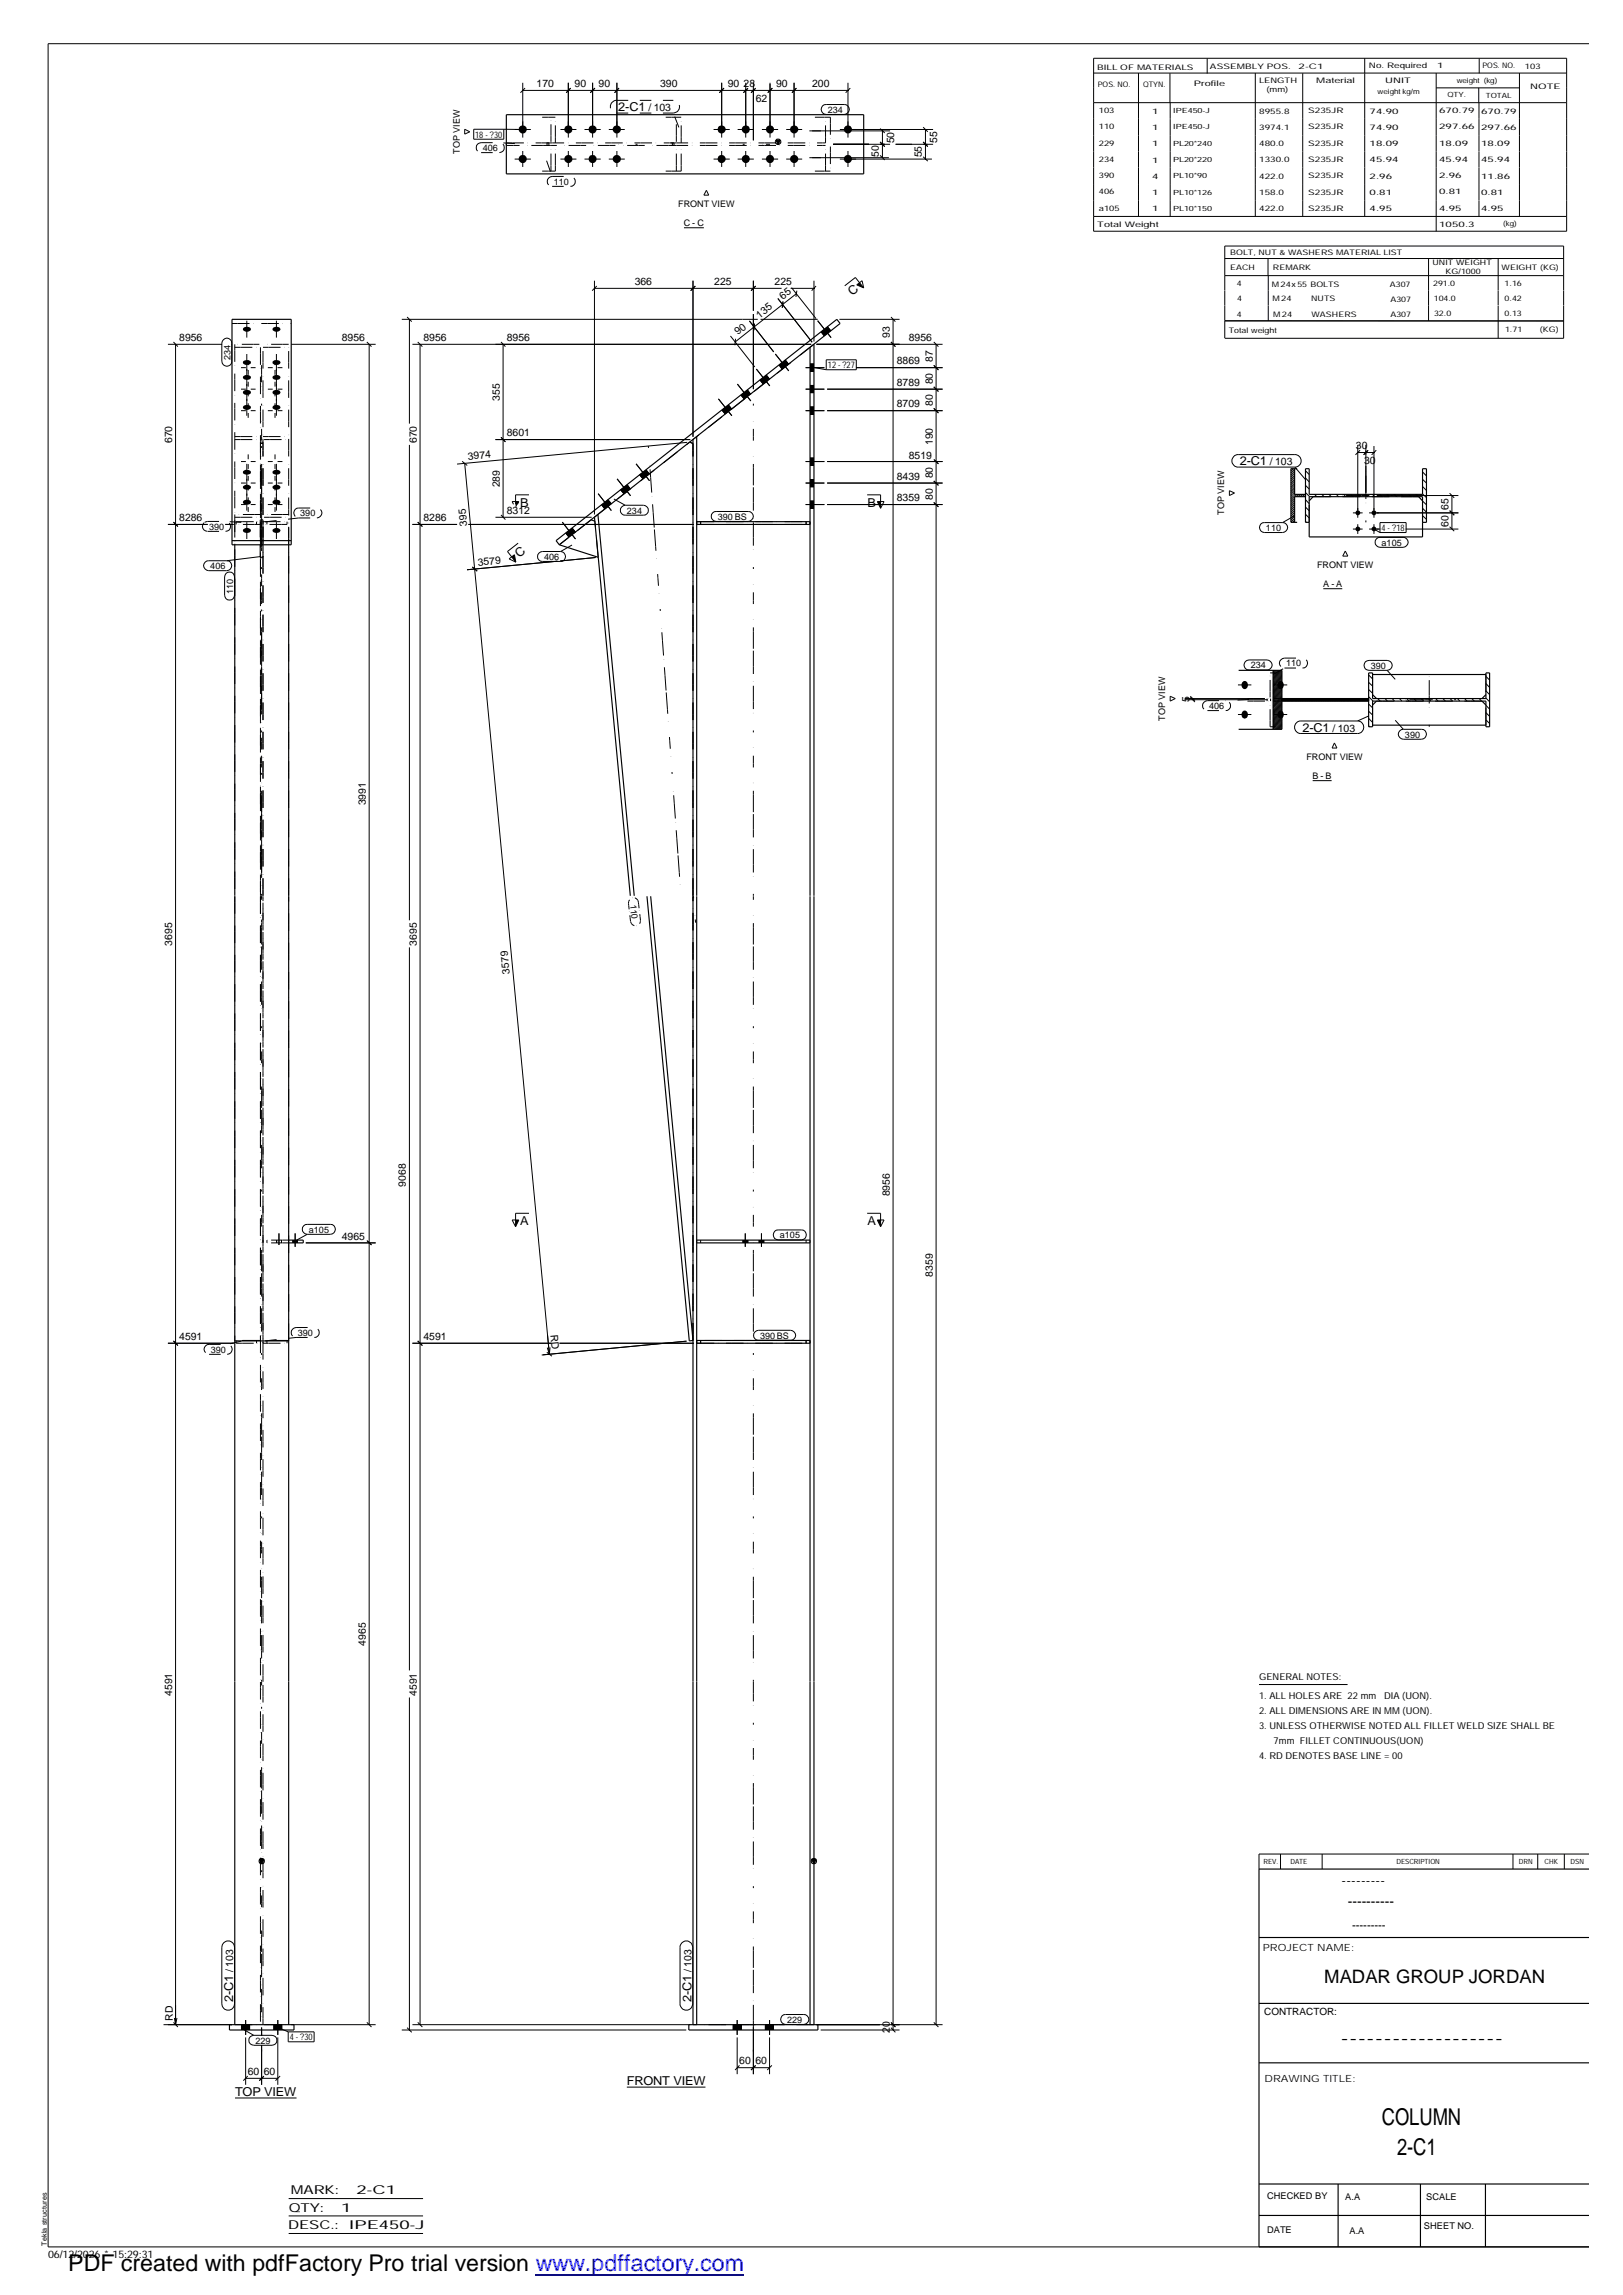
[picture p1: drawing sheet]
<svg xmlns="http://www.w3.org/2000/svg" width="297mm" height="420mm" viewBox="0 0 297 420" stroke-linecap="round" stroke-linejoin="round" font-family="sans-serif">
<defs><g id="words">
<g font-size="4.2">
<text x="252.9" y="389">COLUMN</text>
<text x="255.7" y="394.5">2-C1</text>
<text x="12.5" y="415.8">PDF created with pdfFactory Pro trial version www.pdffactory.com</text>
</g>
<text font-size="3.4" x="242.4" y="363">MADAR GROUP JORDAN</text>
<g font-size="2.5">
<text x="245.5" y="345.1">---------</text>
<text x="246.7" y="349">----------</text>
<text x="245.4" y="374">-------------------</text>
</g>
<g font-size="2.2">
<text x="113.2" y="20.4">2-C1</text>
<text x="156" y="54.1" transform="rotate(-38 156 54.1)">C</text>
<text x="226.9" y="85.2">2-C1</text>
<text x="95.2" y="92.8">B</text>
<text x="158.8" y="92.8">B</text>
<text x="95" y="102.2" transform="rotate(-38 95 102.2)">C</text>
<text x="238.4" y="134">2-C1</text>
<text x="95.2" y="224.3">A</text>
<text x="158.8" y="224.3">A</text>
<text x="42.7" y="366.6" transform="rotate(-90 42.7 366.6)">2-C1</text>
<text x="126.5" y="366.6" transform="rotate(-90 126.5 366.6)">2-C1</text>
<text x="43" y="383.7">TOP VIEW</text>
<text x="114.7" y="381.7">FRONT VIEW</text>
<text x="53.2" y="401.7">MARK:</text>
<text x="65.2" y="401.7">2-C1</text>
<text x="52.8" y="404.9">QTY:</text>
<text x="62.4" y="404.9">1</text>
<text x="52.7" y="408.1">DESC.:</text>
<text x="63.9" y="408">IPE450-J</text>
</g>
<text font-size="2.1" x="247.5" y="353.1">---------</text>
<g font-size="1.9">
<text x="98.2" y="15.9">170</text>
<text x="105.2" y="15.9">90</text>
<text x="109.6" y="15.9">90</text>
<text x="120.8" y="15.9">390</text>
<text x="133.2" y="15.9">90</text>
<text x="136.1" y="15.9">28</text>
<text x="142" y="15.9">90</text>
<text x="148.6" y="15.9">200</text>
<text x="118.7" y="20.4">/ 103</text>
<text x="138.3" y="18.7">62</text>
<text x="160.9" y="28.7" transform="rotate(-90 160.9 28.7)">50</text>
<text x="163.7" y="26.2" transform="rotate(-90 163.7 26.2)">50</text>
<text x="168.7" y="28.8" transform="rotate(-90 168.7 28.8)">55</text>
<text x="171.5" y="26.2" transform="rotate(-90 171.5 26.2)">55</text>
<text x="116.2" y="52.1">366</text>
<text x="130.7" y="52.1">225</text>
<text x="141.8" y="52.1">225</text>
<text x="139" y="58.3" transform="rotate(-38 139 58.3)">135</text>
<text x="143.3" y="54.9" transform="rotate(-38 143.3 54.9)">65</text>
<text x="32.8" y="62.4">8956</text>
<text x="62.6" y="62.4">8956</text>
<text x="77.5" y="62.4">8956</text>
<text x="92.8" y="62.4">8956</text>
<text x="135" y="61.4" transform="rotate(-38 135 61.4)">90</text>
<text x="162.9" y="61.8" transform="rotate(-90 162.9 61.8)">93</text>
<text x="166.3" y="62.4">8956</text>
<text x="164.1" y="70.7">8789</text>
<text x="164.1" y="66.7">8869</text>
<text x="170.7" y="70.4" transform="rotate(-90 170.7 70.4)">80</text>
<text x="170.7" y="66.3" transform="rotate(-90 170.7 66.3)">87</text>
<text x="91.5" y="73.4" transform="rotate(-90 91.5 73.4)">355</text>
<text x="164.1" y="74.6">8709</text>
<text x="170.7" y="74.3" transform="rotate(-90 170.7 74.3)">80</text>
<text x="31.5" y="81.2" transform="rotate(-90 31.5 81.2)">670</text>
<text x="76.3" y="81.2" transform="rotate(-90 76.3 81.2)">670</text>
<text x="92.8" y="79.9">8601</text>
<text x="166.3" y="83.9">8519</text>
<text x="170.7" y="81.5" transform="rotate(-90 170.7 81.5)">190</text>
<text x="248.2" y="82.2">30</text>
<text x="85.7" y="84.2" transform="rotate(-5 85.7 84.2)">3974</text>
<text x="91.5" y="89.2" transform="rotate(-90 91.5 89.2)">289</text>
<text x="164.1" y="87.9">8439</text>
<text x="170.7" y="87.6" transform="rotate(-90 170.7 87.6)">80</text>
<text x="232.4" y="85.2">/ 103</text>
<text x="249.6" y="85">30</text>
<text x="32.8" y="95.4">8286</text>
<text x="77.5" y="95.4">8286</text>
<text x="92.8" y="94.1">8312</text>
<text x="164.1" y="91.8">8359</text>
<text x="170.7" y="91.5" transform="rotate(-90 170.7 91.5)">80</text>
<text x="265.1" y="93.4" transform="rotate(-90 265.1 93.4)">65</text>
<text x="85.5" y="96.2" transform="rotate(-95 85.5 96.2)">395</text>
<text x="265.1" y="96.5" transform="rotate(-90 265.1 96.5)">60</text>
<text x="87.5" y="103.5" transform="rotate(-5 87.5 103.5)">3579</text>
<text x="217.7" y="128.5" transform="rotate(-90 217.7 128.5)">5</text>
<text x="243.9" y="134">/ 103</text>
<text x="66.9" y="147.4" transform="rotate(-90 66.9 147.4)">3991</text>
<text x="31.5" y="173.1" transform="rotate(-90 31.5 173.1)">3695</text>
<text x="76.3" y="173.1" transform="rotate(-90 76.3 173.1)">3695</text>
<text x="93.3" y="178.3" transform="rotate(-95 93.3 178.3)">3579</text>
<text x="74.3" y="217.3" transform="rotate(-90 74.3 217.3)">9068</text>
<text x="162.9" y="219" transform="rotate(-90 162.9 219)">8956</text>
<text x="62.6" y="226.9">4965</text>
<text x="170.7" y="233.7" transform="rotate(-90 170.7 233.7)">8359</text>
<text x="32.8" y="245.3">4591</text>
<text x="77.5" y="245.3">4591</text>
<text x="100.8" y="244.3" transform="rotate(85 100.8 244.3)">RD</text>
<text x="66.9" y="301.3" transform="rotate(-90 66.9 301.3)">4965</text>
<text x="31.5" y="310.5" transform="rotate(-90 31.5 310.5)">4591</text>
<text x="76.3" y="310.5" transform="rotate(-90 76.3 310.5)">4591</text>
<text x="42.7" y="361.1" transform="rotate(-90 42.7 361.1)">/ 103</text>
<text x="126.5" y="361.1" transform="rotate(-90 126.5 361.1)">/ 103</text>
<text x="31.6" y="370" transform="rotate(-90 31.6 370)">RD</text>
<text x="135.3" y="377.9">60</text>
<text x="138.3" y="377.9">60</text>
<text x="162.9" y="372.2" transform="rotate(-90 162.9 372.2)">20</text>
<text x="45.3" y="379.9">60</text>
<text x="48.3" y="379.9">60</text>
<text x="8.8" y="413.3">06/12/2026 * 15:29:31</text>
</g>
<g font-size="1.8">
<text x="231.1" y="357.3">PROJECT NAME:</text>
<text x="231.4" y="368.9">CONTRACTOR:</text>
<text x="231.4" y="381.2">DRAWING TITLE:</text>
</g>
<g font-size="1.7">
<text x="151.5" y="20.7">234</text>
<text x="84.2" y="28.1" transform="rotate(-90 84.2 28.1)">TOP VIEW</text>
<text x="87" y="25.2">18 - ?30</text>
<text x="88.3" y="27.6">406</text>
<text x="101.3" y="33.8">110</text>
<text x="124.1" y="37.9">FRONT VIEW</text>
<text x="125.2" y="41.4">C - C</text>
<text x="42.2" y="65.8" transform="rotate(-90 42.2 65.8)">234</text>
<text x="151.5" y="67.4">12 - ?27</text>
<text x="54.9" y="94.5">390</text>
<text x="114.7" y="94.1">234</text>
<text x="131.4" y="95.2">390 BS</text>
<text x="224.1" y="94.3" transform="rotate(-90 224.1 94.3)">TOP VIEW</text>
<text x="38.3" y="97">390</text>
<text x="231.7" y="97.2">110</text>
<text x="252.9" y="97.2">4 - ?18</text>
<text x="252.9" y="99.9">a105</text>
<text x="38.5" y="104.2">406</text>
<text x="99.6" y="102.5">406</text>
<text x="241" y="104">FRONT VIEW</text>
<text x="242.2" y="107.4">A - A</text>
<text x="42.7" y="108.7" transform="rotate(-90 42.7 108.7)">110</text>
<text x="228.9" y="122.3">234</text>
<text x="235.4" y="122">110</text>
<text x="250.9" y="122.4">390</text>
<text x="213.3" y="131.9" transform="rotate(-90 213.3 131.9)">TOP VIEW</text>
<text x="221.3" y="129.8">406</text>
<text x="257.1" y="135">390</text>
<text x="239.1" y="139.1">FRONT VIEW</text>
<text x="240.2" y="142.5">B - B</text>
<text x="115.3" y="165.7" transform="rotate(83 115.3 165.7)">110</text>
<text x="56.5" y="225.7">a105</text>
<text x="142.7" y="226.7">a105</text>
<text x="54.5" y="244.6">390</text>
<text x="139.1" y="245.1">390 BS</text>
<text x="38.6" y="247.6">390</text>
<text x="230.4" y="311.1">1. ALL HOLES ARE 22 mm</text>
<text x="230.4" y="307.6">GENERAL NOTES:</text>
<text x="253.3" y="311.1">DIA (UON).</text>
<text x="230.4" y="313.8">2. ALL DIMENSIONS ARE IN MM (UON).</text>
<text x="230.4" y="316.5">3. UNLESS OTHERWISE NOTED ALL FILLET WELD SIZE SHALL BE</text>
<text x="230.4" y="321.9">4. RD DENOTES BASE LINE = 00</text>
<text x="233.1" y="319.2">7mm FILLET CONTINUOUS(UON)</text>
<text x="144.1" y="370.3">229</text>
<text x="46.7" y="374.1">229</text>
<text x="53" y="373.5">4 - ?30</text>
<text x="231.9" y="402.5">CHECKED BY</text>
<text x="246.2" y="402.8">A.A</text>
<text x="261" y="402.8">SCALE</text>
<text x="231.9" y="408.8">DATE</text>
<text x="247" y="409">A.A</text>
<text x="260.6" y="408.1">SHEET NO.</text>
</g>
<g font-size="1.4">
<text x="200.8" y="12.8">BILL OF MATERIALS</text>
<text x="200.9" y="16">POS. NO.</text>
<text x="209.2" y="15.9">QTYN.</text>
<text x="218.5" y="15.7">Profile</text>
<text x="221.4" y="12.7">ASSEMBLY POS.</text>
<text x="230.4" y="15.1">LENGTH</text>
<text x="231.8" y="16.9">(mm)</text>
<text x="237.7" y="12.7">2-C1</text>
<text x="240.9" y="15.2">Material</text>
<text x="250.5" y="12.5">No. Required</text>
<text x="253.5" y="15.2">UNIT</text>
<text x="263" y="12.5">1</text>
<text x="271.3" y="12.5">POS. NO.</text>
<text x="279.1" y="12.6">103</text>
<text x="280.1" y="16.3">NOTE</text>
<text x="201.1" y="20.7">103</text>
<text x="201.1" y="23.7">110</text>
<text x="210.9" y="20.8">1</text>
<text x="210.9" y="23.8">1</text>
<text x="230.5" y="20.8">8955.8</text>
<text x="230.5" y="23.7">3974.1</text>
<text x="239.4" y="20.7">S235JR</text>
<text x="239.4" y="23.7">S235JR</text>
<text x="250.7" y="20.8">74.90</text>
<text x="250.7" y="23.7">74.90</text>
<text x="263.4" y="20.7">670.79</text>
<text x="263.4" y="23.7">297.66</text>
<text x="271.1" y="20.8">670.79</text>
<text x="271.1" y="23.8">297.66</text>
<text x="201.1" y="26.7">229</text>
<text x="201.1" y="29.6">234</text>
<text x="210.9" y="26.8">1</text>
<text x="210.9" y="29.8">1</text>
<text x="230.5" y="26.7">480.0</text>
<text x="230.5" y="29.7">1330.0</text>
<text x="239.4" y="26.7">S235JR</text>
<text x="239.4" y="29.7">S235JR</text>
<text x="250.7" y="26.7">18.09</text>
<text x="250.7" y="29.7">45.94</text>
<text x="263.4" y="26.7">18.09</text>
<text x="263.4" y="29.7">45.94</text>
<text x="271.1" y="26.8">18.09</text>
<text x="271.1" y="29.7">45.94</text>
<text x="201.1" y="32.6">390</text>
<text x="201.1" y="35.6">406</text>
<text x="210.9" y="32.7">4</text>
<text x="210.9" y="35.7">1</text>
<text x="230.5" y="32.7">422.0</text>
<text x="230.5" y="35.6">158.0</text>
<text x="239.4" y="32.6">S235JR</text>
<text x="239.4" y="35.6">S235JR</text>
<text x="250.7" y="32.7">2.96</text>
<text x="250.7" y="35.6">0.81</text>
<text x="263.4" y="32.6">2.96</text>
<text x="263.4" y="35.6">0.81</text>
<text x="271.1" y="32.7">11.86</text>
<text x="271.1" y="35.7">0.81</text>
<text x="200.8" y="41.6">Total Weight</text>
<text x="201.1" y="38.6">a105</text>
<text x="210.9" y="38.7">1</text>
<text x="230.5" y="38.6">422.0</text>
<text x="239.4" y="38.6">S235JR</text>
<text x="250.7" y="38.7">4.95</text>
<text x="263.4" y="38.6">4.95</text>
<text x="263.4" y="41.5">1050.3</text>
<text x="271.1" y="38.7">4.95</text>
<text x="225.1" y="46.6">BOLT, NUT &amp; WASHERS MATERIAL LIST</text>
<text x="225.1" y="49.5">EACH</text>
<text x="226.4" y="52.4">4</text>
<text x="232.7" y="52.5">M 24x 55 BOLTS</text>
<text x="233" y="49.4">REMARK</text>
<text x="254.4" y="52.5">A307</text>
<text x="262.2" y="48.6">UNIT WEIGHT</text>
<text x="262.3" y="52.5">291.0</text>
<text x="264.6" y="50.1">KG/1000</text>
<text x="274.8" y="49.4">WEIGHT (KG)</text>
<text x="275.4" y="52.4">1.16</text>
<text x="226.4" y="58">4</text>
<text x="226.4" y="55">4</text>
<text x="232.9" y="55.2">M 24</text>
<text x="233" y="58">M 24</text>
<text x="239.9" y="55.2">NUTS</text>
<text x="240" y="58">WASHERS</text>
<text x="254.5" y="55.3">A307</text>
<text x="254.5" y="58.1">A307</text>
<text x="262.4" y="55.1">104.0</text>
<text x="262.5" y="57.8">32.0</text>
<text x="275.4" y="55.2">0.42</text>
<text x="275.4" y="57.9">0.13</text>
<text x="224.9" y="60.9">Total weight</text>
<text x="275.5" y="60.7">1.71</text>
<text x="281.8" y="60.7">(KG)</text>
</g>
<g font-size="1.3">
<text x="252.1" y="17.1">weight kg/m</text>
<text x="264.9" y="17.8">QTY.</text>
<text x="266.6" y="15.2">weight (kg)</text>
<text x="271.9" y="17.9">TOTAL</text>
<text x="214.7" y="20.7">IPE450-J</text>
<text x="214.7" y="23.7">IPE450-J</text>
<text x="214.7" y="26.7">PL20*240</text>
<text x="214.7" y="29.7">PL20*220</text>
<text x="214.7" y="32.6">PL10*90</text>
<text x="214.7" y="35.6">PL10*126</text>
<text x="214.7" y="38.6">PL10*150</text>
<text x="275.1" y="41.4">(kg)</text>
<text x="231.2" y="341.3">REV.</text>
<text x="236.2" y="341.2">DATE</text>
<text x="255.6" y="341.3">DESCRIPTION</text>
<text x="278" y="341.2">DRN</text>
<text x="282.7" y="341.2">CHK</text>
<text x="287.4" y="341.3">DSN</text>
<text x="8.6" y="411.1" transform="rotate(-90 8.6 411.1)">Tekla structures</text>
</g>
</g></defs>
<g fill="none" stroke="#000" stroke-width=".18">
<path d="M95.7 15.2v10M95.7 16.6h59.5M96.1 16.1l-.9 .9M104 15.2v10M104.4 16.1l-.8 .9M108.5 15.2v10M108.9 16.1l-.9 .9M112.9 15.2v10M113.3 16.1l-.8 .9M132.1 15.2v10M132.5 16.1l-.8 .9M136.5 15.2v10"/>
<path d="M136.9 16.1l-.8 .9 .8-.8M137.9 15.2v10.5M138.3 16.1l-.8 .9 .8-.8M140.9 15.2v10M141.4 16.1l-.9 .9M145.3 15.2v10M145.8 16.1l-.9 .9M150.5 19.4l.3-.2 .4-.1h3.3a.91 .91 0 0 1 .9 .9 .91 .91 0 0 1-.9 1h-3.3a.94 .94 0 0 1-.8-.6 .94 .94 0 0 1 .1-1zM155.2 15.2v10M155.6 16.1l-.8 .9M200.2 10.7h86.5v31.6h-86.5zM200.2 13.4h86.5"/>
<path d="M200.2 18.8h86.5M208.4 13.4v26.2M214.1 13.4v5.4M214.2 18.8v20.8M220.9 10.7v2.8M229.7 13.4v26.2M238.4 13.4v26.2M249.8 10.7v28.9M262.8 13.4v28.9M262.8 16.1h15.3M270.6 16.1v2.7M270.7 18.8v20.8"/>
<path d="M270.7 10.7v2.7M278.1 13.4v26.2M290.7 8h-281.9v403.4h281.9M85 23.7l1 .4-1 .5zM86.7 23.7h5.5v1.8h-5.5zM92.2 23.7h3.5M94.2 29.1h3M94.2 23.7h3M95.7 27.6v3M102.6 29.1h2.9M102.6 23.7h2.9M104 27.6v3"/>
<path d="M107 29.1h2.9M107 23.7h2.9M108.5 27.6v3M111.4 29.1h2.9M111.4 23.7h2.9M112.9 27.6v3M129.3 34.8l.4 .9h-.9zM130.6 29.1h3M130.6 23.7h3M132.1 27.6v3M135 29.1h3M135 23.7h3"/>
<path d="M136.5 27.6v3M139.4 29.1h3M139.4 23.7h3M140.9 27.6v3M143.9 29.1h2.9M143.9 23.7h2.9M145.3 27.6v3M148.6 28.9h14.1M148.6 24h14.3M152.5 26.4h10.4M153.7 29.1h16.9M153.7 23.7h17.1"/>
<path d="M155.2 27.6v3M161.1 28.4l.8 .9M161.1 26l.8 .8M161.1 23.5l.8 .8M161.5 24v4.9M163.9 26.4h6.9M169 28.7l.8 .8M169 26l.8 .8M169 23.3l.8 .8M169.4 23.7v5.4M200.2 39.6h86.5M45.2 58.7v3.1"/>
<path d="M50.6 58.7v3.1M73.5 58.5h65.2M74.5 58l.9 .9M74.9 58.5v19.1M108.8 52.8h34.2M108.8 51.4v42.8M109.2 52.4l-.8 .8M125.2 41.7h3.6M126.8 51.4v28.6M127.3 52.4l-.9 .8M137.2 58.8l4.4 5.6M137.9 51.4v5.5"/>
<path d="M137.9 57.5v13.7M138.1 59.3l-.1 1.2M138.3 52.4l-.8 .8M139.2 58.5h10.4M142.4 54.7l6.2 8M143.3 55.2l-.1 1.1 .1-1.1M144.7 52.8h4.3M144.9 52.7l4.5 5.6M145.8 53.8l-11.3 8.8M145.8 53.2l-.1 1.2M149 51.4v11.1M149.4 52.4l-.9 .8"/>
<path d="M149.6 58.7l2.5 3.1M151.4 59.8l.7 .8M153.6 58.5h11M154.6 52.3l1.9-1.5 1.6 1.9M156.8 52.2l1-.8 .3 1.3zM163.1 58l.8 .9M163.4 58.5v313.1M224.2 50.5h62M224.2 47.3h62M224.2 58.7l62 .1M232.1 47.3v3.2M232.1 50.5v8.3"/>
<path d="M261.5 47.3v11.5M274.2 47.3v8.6M274.2 56v5.9M30.7 63h9.9M31.7 62.6l.9 .9M32.1 63v307.7M40.9 62.2a.88 .88 0 0 1 1-.2 .88 .88 0 0 1 .5 .8v3.3a.91 .91 0 0 1-.9 1 .91 .91 0 0 1-.9-1v-3.3zM42.4 63h.1M44.1 67.3h.9M44.1 71.2h.9M44.1 75.2h.9M45.2 64.8v11.3"/>
<path d="M45.4 66v.8M45.4 67.7v.9M45.4 69.9v.9M45.4 71.7v.9M45.4 73.8v.9M45.4 75.6v.9M45.9 67.3h.9M45.9 71.2h.9M45.9 75.2h.9M49 67.3h.9M49 71.2h.9M49 75.2h.9"/>
<path d="M50.3 66v.8M50.3 67.7v.9M50.3 69.9v.9M50.3 71.7v.9M50.3 73.8v.9M50.3 75.6v.9M50.6 64.8v11.3M50.8 67.3h.9M50.8 71.2h.9M50.8 75.2h.9M53.3 63h15.4M67.1 62.6l.9 .9"/>
<path d="M67.6 63v307.7M75.5 63h73M76.5 62.6l.8 .9M76.9 63v307.7M91.7 62.6l.8 .9M92.1 63v31.7M131.5 73l2.4 3.1M132.1 75.1l.7 .7M133.3 74.1l.6 .8M133.7 61.5l4.4 5.7M134.6 62l-.1 1.2M135 70.3l2.4 3.1"/>
<path d="M135.6 72.3l.6 .8M136.8 71.4l.6 .8M138.4 67.6l2.5 3.1M139.1 69.6l.6 .7M140.3 68.7l.5 .7M141.9 64.8l2.5 3.1M142.6 66.8l.6 .8M143.7 65.9l.6 .8M147.4 67.3h3.5M147.4 71.2h3.5M147.4 75.2h3.5M148.3 67.9h.7"/>
<path d="M148.3 66.6h.7M148.3 71.9h.7M148.3 70.6h.7M148.3 75.8h.7M148.3 74.5h.7M149.1 67.3l2.1 .4M149.4 63h23.1M150.3 60.7l.6 .8M151.2 65.9h5.5v1.8h-5.5zM151.4 71.2h21.1M151.4 75.2h21.1M156.7 67.3h15.8"/>
<path d="M163.1 62.6l.8 .9M170.9 62.6l.8 .9M170.9 74.8l.8 .8M170.9 70.8l.8 .9M170.9 66.9l.8 .8M171.3 63v307.7M224.2 61.9v-16.9h62v16.9h-62M30.7 96h7.3M31.7 95.6l.9 .8M41.2 96h1.6M44.1 84.5h.9M44.1 88.4h.9"/>
<path d="M44.1 92.4h.9M45.2 84.9v8.6M45.2 95.6v3.1M45.4 83.2v.9M45.4 85v.9M45.4 87.1v.9M45.4 88.9v.9M45.4 91.1v.8M45.4 92.8v.9M45.9 84.5h.9M45.9 88.4h.9M45.9 92.4h.9"/>
<path d="M49 84.5h.9M49 88.4h.9M49 92.4h.9M50.3 83.2v.9M50.3 85v.9M50.3 87.1v.9M50.3 88.9v.9M50.3 91.1v.8M50.3 92.8v.9M50.6 84.9v8.6M50.6 95.6v3.1M50.8 84.5h.9"/>
<path d="M50.8 88.4h.9M50.8 92.4h.9M74.9 81.4v87.1M75.5 96h8.2M76.5 95.6l.8 .8M84.6 84.5l.9 .7M85 84.8l15.5 163.1M85.7 96h41.3M90.7 94.7h17.6M90.7 80.5h35.6M91.7 94.3l.8 .8M91.7 80.1l.8 .8"/>
<path d="M94 92.3l-.3-.5h1.3l-.3 .5M94.8 99.4l-1.9 1.6 1.5 1.9M96.8 90.6h-2.4v1.7M102.9 95.6l2.4 3.1M103.5 97.6l.6 .7M104.7 96.6l.6 .9M104.7 99.8l-2.1 1.2M109.5 90.4l2.4 3.1M110.1 92.4l.6 .8M111.3 91.5l.6 .7M112.4 91.4l2 1.1M112.9 87.7l2.5 3.1"/>
<path d="M113.6 89.7l.6 .7M113.8 92.8l.6-.3h3.4a.91 .91 0 0 1 .9 .9 .91 .91 0 0 1-.9 .9h-3.4a.88 .88 0 0 1-.8-.5 .88 .88 0 0 1 .2-1zM114.8 88.7l.6 .8M116.4 84.9l2.5 3.1M117.1 86.9l.6 .8M118.2 86l.6 .8M125.8 81l-42.1 4M130.4 93.9l.7-.3h5.8a.91 .91 0 0 1 1 1 .91 .91 0 0 1-1 .9h-5.8a.92 .92 0 0 1-.9-.6 .92 .92 0 0 1 .2-1zM147.4 84.5h3.5M147.4 88.4h3.5M147.4 92.4h3.5M148.3 85.2h.7"/>
<path d="M148.3 83.9h.7M148.3 89.1h.7M148.3 87.8h.7M148.3 93h.7M148.3 91.7h.7M151.4 84.5h21.1M151.4 88.4h21.1M151.4 92.4h21.1M158.7 90.6h2.5v2.4M160.6 91.8h1.2l-.6 1.2zM170.9 92l.8 .8M170.9 88.1l.8 .8"/>
<path d="M170.9 84.1l.8 .8-.7-.7M225 89.8l.9 .5-.9 .4zM225.8 83.6l.6-.4h10.6a1.14 1.14 0 0 1 1.1 1.2 1.14 1.14 0 0 1-1.1 1.1h-10.4a1.15 1.15 0 0 1-1-.7 1.15 1.15 0 0 1 .2-1.2zM230.8 95.9l.6-.2h3.3a.91 .91 0 0 1 1 .9 .91 .91 0 0 1-1 .9h-3.3a.94 .94 0 0 1-.8-.6 .94 .94 0 0 1 .2-1zM236.3 85.8v.1M236.7 85.8l-.4 .4M236.8 94.5l-2.1 1.2M236.9 85.9l-.6 .7M236.9 86.2l-.6 .8M236.9 86.6l-.6 .7M236.9 87l-.6 .7M236.9 87.3l-.6 .7"/>
<path d="M236.9 87.7l-.6 .7M236.9 88.1l-.6 .6M236.9 88.4l-.6 .7M236.9 88.8l-.6 .7M236.9 89.2l-.6 .6M236.9 89.5l-.6 .7M236.9 89.9l-.6 .7M236.9 90.2l-.6 .7M236.9 91.3l-.6 .7M236.9 91.7l-.6 .7M236.9 92l-.6 .7M236.9 92.4l-.6 .7"/>
<path d="M236.9 92.8l-.6 .6M236.9 93.1l-.6 .7M236.9 93.5l-.6 .6M236.9 93.8l-.6 .7M236.9 94.2l-.6 .7M236.9 94.5l-.6 .7M236.9 94.9l-.6 .7M236.9 95.2l-.3 .4M237 85.5l1.9 2.3M237 90.5l-.7 .8M237.4 90.5l-1.1 1.2M237.7 90.5l-.4 .4"/>
<path d="M238.1 90.5l-.4 .4M238.5 90.5l-.5 .4M238.8 90.5l-.4 .4M238.9 86.2l.7 .7M238.9 87.5l.7 .7M238.9 88.9l.7 .6M238.9 90.2l.8 .7M238.9 91.5l.7 .7M238.9 92.8l.7 .7M238.9 94.1l.7 .7M238.9 95.5l.2 .1M238.9 90.8l-.2 .1"/>
<path d="M240.6 90.5l.4 .4M241.9 90.5l.5 .4M243.2 90.5l.5 .4M244.6 90.5l.4 .4M245.9 90.5l.4 .4M247.2 90.5l.4 .4M247.6 93.9h1.8M247.6 96.9h1.8M248.5 81.4v13.4M248.5 96v1.7M248.5 82.8h3M248.5 90.5l.5 .4"/>
<path d="M248.9 82.4l-.8 .9M249.9 90.5l.4 .4M250 81.4v8.8M250.4 82.4l-.8 .9M250.6 93.9h16.3M250.6 96.9h2M251.2 90.5l.4 .4M251.5 81.7v13.1M251.5 96v1.7M251.5 96.9l1.1 .6M251.9 82.4l-.9 .9M251.9 98.6l.7-.2h4.2a.91 .91 0 0 1 .9 .9 .91 .91 0 0 1-.9 .9h-4.2a.92 .92 0 0 1-.9-.6 .92 .92 0 0 1 .2-1z"/>
<path d="M252 90.7h14.9M252.5 90.5l.4 .4M252.6 95.7h4.7v1.8h-4.7zM253.8 90.5l.5 .4M255.1 90.5l.5 .4M256.5 90.5l.4 .4M257.3 96.9h9.6M257.8 90.5l.4 .4M259.1 90.5l.5 .4M260.3 86.4l.8 .7M260.3 87.8l.8 .6M260.3 89.1l.8 .7"/>
<path d="M260.3 90.4l.8 .7M260.3 91.7l.8 .7M260.3 93l.8 .8M260.3 94.4l.8 .7M265.3 96.4l.8 .8M265.3 93.5l.8 .8M265.3 90.3l.8 .8M265.7 90.7v6.2M37.5 102.9l.7-.2h3.3a.91 .91 0 0 1 .9 .9 .91 .91 0 0 1-.9 .9h-3.3a.92 .92 0 0 1-.9-.6 .92 .92 0 0 1 .2-1zM41.4 105a.91 .91 0 0 1 1-.2 .91 .91 0 0 1 .5 .8v3.4a.91 .91 0 0 1-.9 .9 .91 .91 0 0 1-.9-.9v-3.4zM47.7 101.9l-6.2 .8M86.4 103.8l.9 .8"/>
<path d="M93.2 102.3l.9-.7 .3 1.3zM98.6 101.3l.7-.3h3.3a.91 .91 0 0 1 .9 .9 .91 .91 0 0 1-.9 .9h-3.3a.88 .88 0 0 1-.9-.6 .88 .88 0 0 1 .2-.9zM102 102.7l-16.5 1.6M109 102.1l-6.5 .6M242.2 107.8h3.5M246.2 100.9l.5 .9h-1zM214.2 127.5l.9 .4-.9 .5zM216.9 128.1h15.1M216.9 127.9h14.5M217.8 127.7l.9 .8M217.8 127.5l.9 .8M218.3 127.9v.2"/>
<path d="M226.6 130.8h2.4M226.6 125.4h2.4M227.9 121.1l.7-.3h3.3a.91 .91 0 0 1 .9 .9 .91 .91 0 0 1-.9 .9h-3.3a.91 .91 0 0 1-.8-.5 .91 .91 0 0 1 .1-1zM233.1 122.7l-.1 .1M233.1 130.8h2.5M233.1 125.4h2.5M233.3 122.7l-.3 .3M233.6 122.7l-.6 .5M233.8 122.7l-.8 .7M234 122.7l-1 1M234.2 122.7l-1.2 1.2M234.4 122.7l-1.4 1.4"/>
<path d="M234.6 122.7l-1.6 1.6M234.6 122.9l-1.6 1.6M234.6 123.1l-1.6 1.6M234.6 123.4l-1.6 1.5M234.6 123.6l-1.6 1.5M234.6 123.8l-1.6 1.5M234.6 124l-1.6 1.6M234.6 124.2l-1.6 1.6M234.6 124.4l-1.6 1.6M234.6 124.6l-1.6 1.6M234.6 124.8l-1.6 1.6M234.6 125.1l-1.6 1.6"/>
<path d="M234.6 125.3l-1.6 1.6M234.6 125.5l-1.6 1.6M234.6 125.7l-1.6 1.6M234.6 125.9l-1.6 1.6M234.6 126.1l-1.6 1.6M234.6 126.3l-1.6 1.6M234.6 126.6l-1.6 1.5M234.6 126.8l-1.6 1.6M234.6 127l-1.6 1.6M234.6 127.2l-1.6 1.6M234.6 127.4l-1.6 1.6M234.6 127.6l-1.6 1.6"/>
<path d="M234.6 127.8l-1.6 1.6M234.6 128.5l-1.6 1.6M234.6 128.7l-1.6 1.6M234.6 128.9l-1.6 1.6M234.6 129.1l-1.6 1.6M234.6 129.3l-1.6 1.6M234.6 129.5l-1.6 1.6M234.6 129.8l-1.6 1.6M234.6 130l-1.6 1.6M234.6 130.2l-1.6 1.6M234.6 130.4l-1.6 1.6M234.6 130.6l-1.6 1.6"/>
<path d="M234.6 130.9l-1.6 1.5M234.6 131.1l-1.6 1.5M234.6 131.3l-1.6 1.5M234.6 131.5l-1.6 1.6M234.6 131.7l-1.6 1.6M234.6 131.9l-1.6 1.6M234.6 132.1l-1.4 1.4M234.6 132.3l-1.2 1.2M234.6 132.5l-1 1M234.6 132.8l-.8 .7M234.6 133l-.5 .5M234.6 133.2l-.3 .3"/>
<path d="M234.6 133.4l-.1 .1M234.6 127.9l.4 .5M234.6 128l.3 .4M234.6 128.1l.2 .3M234.7 128.4l-.1-.1-1.6 1.6M234.7 127.9l.5 .5-.4-.5M234.9 127.9l.4 .5M234.9 128.4l-.3-.3-1.6 1.5M234.9 127.9l.5 .5M235 127.9l.4 .5M235 127.9l.5 .5M235.1 128.4l-.4-.5 .4 .5"/>
<path d="M235.1 127.9l.4 .5M235.2 127.9l.4 .5M235.2 127.9l.5 .5M235.3 127.9l.5 .5M235.3 127.9l.5 .5-.4-.5M235.5 127.9l.4 .5M235.5 127.9l.5 .5M235.6 127.9l.5 .5M235.7 127.9l.4 .5M235.8 127.9l.4 .5M235.8 127.9l.5 .5M235.9 127.9l.5 .5-.4-.5"/>
<path d="M236 127.9l.4 .5M236.1 127.9l.4 .5M236.1 127.9l.5 .5M236.2 127.9l.4 .5M236.3 127.9l.4 .5M236.3 127.9l.5 .5M236.4 127.9l.5 .5M236.5 127.9l.4 .5M236.6 127.9l.4 .5M236.6 127.9l.5 .5M236.7 127.9l.5 .5M236.8 127.9l.4 .5"/>
<path d="M236.9 127.9l.4 .5M236.9 127.9l.5 .5M237 127.9l.4 .5M237.1 127.9l.4 .5M237.1 132.5l.3-.3 .5-.2h10.6a1.14 1.14 0 0 1 1.1 1.1 1.14 1.14 0 0 1-1.1 1.2h-10.4a1.14 1.14 0 0 1-1-1.8zM237.2 127.9l.4 .5M237.2 127.9l.5 .5M237.3 127.9l.4 .5M237.4 127.9l.4 .5M237.4 127.9l.5 .5M237.5 127.9l.5 .5M237.6 127.9l.4 .5"/>
<path d="M237.7 127.9l.4 .5M237.7 127.9l.5 .5M237.8 127.9l.5 .5M237.9 127.9l.4 .5M237.9 127.9l.5 .5M238 127.9l.4 .5M238.2 127.9l.4 .5M238.2 127.9l.5 .5M238.3 127.9l.4 .5M238.3 127.9l.5 .5M238.4 127.9l.4 .5M238.5 127.9l.4 .5"/>
<path d="M238.5 128.4l-.4-.5 .4 .5M238.5 127.9l.5 .5M238.6 127.9l.5 .5M238.7 127.9l.4 .5M238.8 127.9l.4 .5M238.8 127.9l.5 .5M238.9 127.9l.5 .5M239 127.9l.4 .5M239.1 127.9l.4 .5M239.1 127.9l.5 .5M239.4 127.9l.4 .5-.6-.5 .4 .5M239.4 127.9l.5 .5"/>
<path d="M239.5 127.9l.4 .5M239.5 127.9l.5 .5M239.6 127.9l.4 .5M239.6 127.9l.5 .5M239.7 127.9l.5 .5M239.8 127.9l.4 .5M239.8 127.9l.5 .5M239.9 127.9l.5 .5-.5-.5M240 127.9l.5 .5M240.1 127.9l.4 .5M240.1 127.9l.5 .5M240.2 127.9l.5 .5"/>
<path d="M240.3 127.9l.4 .5M240.4 127.9l.4 .5M240.4 127.9l.5 .5-.4-.5M240.5 127.9l.5 .5M240.6 127.9l.4 .5M240.7 127.9l.4 .5M240.7 127.9l.5 .5M240.8 127.9l.4 .5M240.8 127.9l.5 .5M241 127.9l.4 .5M241 127.9l.5 .5M241.1 127.9l.4 .5"/>
<path d="M241.1 127.9l.5 .5M241.2 127.9l.4 .5M241.3 127.9l.4 .5M241.3 127.9l.5 .5M241.4 127.9l.4 .5M241.4 127.9l.5 .5M241.5 127.9l.4 .5M241.6 127.9l.4 .5M241.6 127.9l.5 .5M241.7 127.9l.4 .5M241.7 127.9l.5 .5M241.8 127.9l.5 .5"/>
<path d="M241.9 127.9l.5 .5M242 127.9l.4 .5M242 127.9l.5 .5M242.1 127.9l.4 .5M242.1 127.9l.6 .5M242.3 127.9l.4 .5M242.3 127.9l.5 .5M242.4 127.9l.4 .5M242.4 127.9l.5 .5M242.5 127.9l.5 .5M242.7 127.9l.4 .5M242.7 127.9l.5 .5"/>
<path d="M242.8 127.9l.4 .5M242.9 127.9l.4 .5M242.9 127.9l.5 .5M243 127.9l.4 .5M243 128.4l-.4-.5 .5 .5M243 127.9l.5 .5M243.2 127.9l.5 .5M243.3 127.9l.4 .5M243.3 127.9l.5 .5M243.4 127.9l.4 .5M243.5 127.9l.4 .5M243.5 127.9l.5 .5"/>
<path d="M243.5 128.4l-.3-.5 .4 .5M243.6 127.9l.4 .5M243.6 127.9l.5 .5M243.8 127.9l.5 .5M243.9 127.9l.5 .5M244 127.9l.4 .5M244.1 127.9l.4 .5M244.1 127.9l.5 .5M244.1 128.4l-.3-.5 .4 .5M244.2 127.9l.4 .5M244.2 127.9l.5 .5M244.2 136l.5 .9h-.9z"/>
<path d="M244.3 127.9l.4 .5M244.3 127.9l.5 .5M244.4 127.9l.5 .5-.4-.5M244.5 127.9l.5 .5M244.6 127.9l.4 .5M244.6 127.9l.5 .5M244.7 127.9l.5 .5M244.8 127.9l.4 .5M244.8 127.9l.5 .5M244.9 127.9l.4 .5M244.9 127.9l.5 .5-.4-.5M245.1 127.9l.4 .5"/>
<path d="M245.2 127.9l.4 .5M245.2 127.9l.5 .5M245.3 127.9l.4 .5M245.4 127.9l.4 .5M245.4 127.9l.5 .5M245.5 127.9l.5 .5M245.6 127.9l.4 .5M245.7 127.9l.4 .5M245.7 127.9l.5 .5M245.8 127.9l.4 .5M245.8 127.9l.5 .5M245.9 127.9l.4 .5"/>
<path d="M246 127.9l.4 .5M246 127.9l.5 .5M246.1 127.9l.5 .5M246.2 127.9l.4 .5M246.3 127.9l.4 .5M246.3 127.9l.5 .5M246.4 127.9l.4 .5M246.5 127.9l.4 .5M246.5 127.9l.5 .5M246.6 127.9l.5 .5M246.7 127.9l.4 .5M246.8 127.9l.4 .5"/>
<path d="M246.8 127.9l.5 .5M246.9 127.9l.5 .5M247 127.9l.4 .5M247.1 127.9l.4 .5M247.1 127.9l.5 .5M247.2 127.9l.4 .5M247.3 127.9l.4 .5M247.4 127.9l.4 .5M247.4 127.9l.5 .5M247.5 127.9l.4 .5M247.6 127.9l.4 .5M247.7 127.9l.5 .5"/>
<path d="M247.8 127.9l.4 .5M247.9 127.9l.4 .5M247.9 127.9l.5 .5M248 127.9l.5 .5M248.1 127.9l.4 .5M248.1 128.4l-.4-.5 .5 .5M248.2 127.9l.4 .5M248.4 127.9l.4 .5M248.5 127.9l.4 .5M248.5 127.9l.5 .5M248.6 127.9l.4 .5M248.7 127.9l.4 .5"/>
<path d="M248.7 128.4l-.4-.5 .5 .5M248.8 127.9l.4 .5M248.8 127.9l.5 .5M248.9 127.9l.4 .5M249 127.9l.4 .5M249 127.9l.5 .5M249.1 127.9l.5 .5M249.2 127.9l.4 .5M249.3 127.9l.4 .5M249.3 127.9l.5 .5M249.5 127.9l.5 .5-.4-.5M249.6 127.9l.5 .5"/>
<path d="M249.7 127.9l.4 .4M249.7 127.9l.5 .5M249.8 128.4l-.4-.5 .5 .5M249.9 127.9l.5 .5M249.9 121.2l.7-.3h3.3a.91 .91 0 0 1 .9 .9 .91 .91 0 0 1-.9 .9h-3.3a.93 .93 0 0 1-.9-.5 .93 .93 0 0 1 .2-1zM250 127.9l.3 .2M250.1 127.9l.4 .4M250.1 128.3v.1M250.2 127.9l.3 .3M250.2 128.2l.1 .2M250.2 128.1l.2 .3M250.3 127.9l.2 .2"/>
<path d="M250.4 127.9l.1 .1M250.5 123.6l.7 .7M250.5 124.9l.7 .7M250.5 126.2l.7 .7M250.5 127.6l.8 .8M250.5 128.9l.7 .7M250.5 130.2l.7 .7M250.5 131.5l.7 .7M250.5 132.9l.2 .2M250.5 131.1l-2 .9M252.1 127.9l.5 .5M253.5 127.9l.4 .5"/>
<path d="M253.9 122.7l1.5 1.7M254.8 127.9l.4 .5M255.4 131.9l1.4 1.6M256.1 127.9l.5 .5M256.2 133.8l.6-.3h3.3a.91 .91 0 0 1 1 .9 .91 .91 0 0 1-1 .9h-3.3a.92 .92 0 0 1-.8-.5 .92 .92 0 0 1 .2-1zM257.5 127.9l.4 .5M258.8 127.9l.4 .5M260.1 127.9l.5 .5M261.5 127.9l.4 .5M262.8 127.9l.4 .5M264.1 127.9l.4 .5M265.4 127.9l.5 .5"/>
<path d="M266.7 127.9l.5 .5M268.1 127.9l.4 .5M269.4 127.9l.4 .5M270.7 127.9l.4 .5M271.9 123.8l.7 .7M271.9 125.1l.7 .8M271.9 126.5l.7 .7M271.9 127.8l.7 .7M271.9 129.1l.7 .7M271.9 130.5l.7 .6M271.9 131.8l.7 .7M240.2 142.9h3.5"/>
<path d="M74.9 173.4v132.4M53.6 227v.5M54 225.8v2.5M54.4 227v.5M55.6 224.4l.6-.2h4.3a.91 .91 0 0 1 .9 .9 .91 .91 0 0 1-.9 .9h-4.3a.92 .92 0 0 1-.8-.6 .92 .92 0 0 1 .2-1zM56 227.5h12.7M56.2 226l-2.1 1.1M67.1 227.1l.9 .8-.8-.7M93.7 223.4h1.3l-.6 1.2zM96.8 222.1h-2.4v2.5M136 227v.5M136.4 225.8v2.5"/>
<path d="M136.9 227v.5M138.9 227v.5M139.4 225.8v2.5M139.8 227v.5M141.8 225.4l.6-.2h4.3a.91 .91 0 0 1 .9 .9 .91 .91 0 0 1-.9 .9h-4.3a.93 .93 0 0 1-.8-.6 .93 .93 0 0 1 .2-1zM158.7 222.1h2.5v2.5M160.6 223.4h1.2l-.6 1.2zM30.7 245.9h12.1M31.7 245.5l.9 .8M75.5 245.9h25.4M76.5 245.5l.8 .8M100.1 247.6l.9 .7"/>
<path d="M100.2 246.7l.3 1.2M100.7 246.7l-.2 1.2M102.4 245.9h24.6M125.6 245.5l-26.5 2.6M138.2 243.8l.6-.3h5.9a.91 .91 0 0 1 .9 1 .91 .91 0 0 1-.9 .9h-5.9a.88 .88 0 0 1-.8-.6 .88 .88 0 0 1 .2-1zM74.9 310.8v60.8M230.4 308.4h16.2M234.4 339.4v2.8M242 339.4v2.8M276.9 339.4v2.8M281.4 339.4v2.8M286.3 339.4v2.8"/>
<path d="M290.7 339.4h-60.3v2.8M40.9 355.7a1.16 1.16 0 0 1 1.3-.3 1.16 1.16 0 0 1 .7 1.1v10.4a1.16 1.16 0 0 1-1.1 1.1 1.16 1.16 0 0 1-1.2-1.1v-10.4zM124.8 355.7a1.16 1.16 0 0 1 1.3-.3 1.16 1.16 0 0 1 .7 1.1v10.4a1.16 1.16 0 0 1-1.2 1.1 1.16 1.16 0 0 1-1.1-1.1v-10.6zM29.9 370.7h12.6M31.7 370.2l.9 .9M31.9 369.4l.2 1.3M32.4 369.4l-.3 1.3M44.2 370.7v.9M44.4 371.4l2 1.2M45 369.8v2.7M45 373v8.7M45.7 370.7v.9"/>
<path d="M45.8 372.9l.6-.3h3.4a.91 .91 0 0 1 .9 .9 .91 .91 0 0 1-.9 .9h-3.4a.91 .91 0 0 1-.8-.5 .91 .91 0 0 1 .2-1zM47.9 371.2v1.5M47.9 374.4v7.3M50.1 370.7v.9M50.8 369.8v2.7M50.8 373v8.7M50.8 371.2l1.9 .8M51.6 370.7v.9M52.7 372h4.8v1.8h-4.8zM53.3 370.7h15.4M67.1 370.2l.9 .9M73.5 371.6h52.1"/>
<path d="M74.5 371.2l.9 .9M75.5 370.7h50.8M76.5 370.2l.8 .9M134.2 370.7v.9M134.9 369.8v2.7M134.9 373v6.7M134.9 378.5h5.9M135.3 378.1l-.8 .9M135.7 370.7v.9M137.9 371.2v8.5M138.3 378.1l-.8 .9M140.1 370.7v.9"/>
<path d="M140.8 369.8v2.7M140.8 373v6.7M141.3 378.1l-.9 .9M141.6 370.7v.9M143.1 369.1l.7-.3h3.3a.91 .91 0 0 1 .9 .9 .91 .91 0 0 1-.9 .9h-3.3a.93 .93 0 0 1-.9-.6 .93 .93 0 0 1 .2-.9zM149.4 370.7h23.1M150.2 371.6h14.4M163.1 371.2l.8 .9M163.1 370.2l.8 .9M170.9 370.2l.8 .9M43 384.1h11.3M45 380.5h5.8"/>
<path d="M45.3 380.1l-.8 .8M48.3 380.1l-.8 .8 .8-.7M51.3 380.1l-.9 .8M114.7 382.1h14.4M52.8 402.5h24.6M52.8 405.7h24.6M52.8 408.9h24.6"/>
</g>
<g fill="#000">
<path d="M142 25.7h.8l-.4 .7zM156.8 52.2l.5-.4 .8 .9zM94.4 91.8h.6l-.6 1.2zM160.6 91.8h.6v1.2zM93.6 101.9l.5-.3 .3 1.3zM94.4 223.4h.6l-.6 1.2zM160.6 223.4h.6v1.2zM47.5 340.4h.8l-.4 .8zM148.5 340.4h.9l-.4 .8z"/>
<path d="M44.7 59.9h.2a.63 .63 0 0 1 .7-.1 .63 .63 0 0 1 .3 .7 .88 .88 0 0 1-1.5-.2z" fill-rule="evenodd"/>
<path d="M44.5 66.2l.7-.3a.56 .56 0 0 1 .7 .6 .98 .98 0 0 1-1.4 0z" fill-rule="evenodd"/>
<path d="M44.5 68.9a.98 .98 0 0 1 1.4 0v.2a.82 .82 0 0 1-.7 .5 .82 .82 0 0 1-.8-.5z" fill-rule="evenodd"/>
<path d="M44.5 71.7a.88 .88 0 0 1 1.4 .1 .82 .82 0 0 1-.7 .5 .82 .82 0 0 1-.8-.5z" fill-rule="evenodd"/>
<path d="M44.7 74.3l.2-.1a.63 .63 0 0 1 .7 0 .63 .63 0 0 1 .3 .6 .88 .88 0 0 1-1.5-.2z" fill-rule="evenodd"/>
<path d="M50.1 59.9h.2a.59 .59 0 0 1 .7-.1 .59 .59 0 0 1 .3 .7 .84 .84 0 0 1-1.4-.2z" fill-rule="evenodd"/>
<path d="M49.9 66.2l.7-.3a.63 .63 0 0 1 .8 .5l-.3 .3a.96 .96 0 0 1-1.2-.2z" fill-rule="evenodd"/>
<path d="M49.9 68.9a.94 .94 0 0 1 1.4 0l.1 .2a.82 .82 0 0 1-.8 .5 .82 .82 0 0 1-.7-.5z" fill-rule="evenodd"/>
<path d="M49.9 71.7a.88 .88 0 0 1 1.5 .1 .82 .82 0 0 1-.8 .5 .82 .82 0 0 1-.7-.5z" fill-rule="evenodd"/>
<path d="M50.1 74.3l.2-.1a.59 .59 0 0 1 .7-.1 .59 .59 0 0 1 .3 .7 .84 .84 0 0 1-1.4-.2z" fill-rule="evenodd"/>
<path d="M132.1 75.1l1.2-1 .6 .8-1.1 .9z" fill-rule="evenodd"/>
<path d="M132.1 75.1l1.2-1 .6 .8-1.1 .9z" fill-rule="evenodd"/>
<path d="M135.6 72.3l1.2-.9 .6 .8-1.2 .9z" fill-rule="evenodd"/>
<path d="M135.6 72.3l1.2-.9 .6 .8-1.2 .9z" fill-rule="evenodd"/>
<path d="M139.1 69.6l1.2-.9 .5 .7-1.1 .9z" fill-rule="evenodd"/>
<path d="M139.1 69.6l1.2-.9 .5 .7-1.1 .9z" fill-rule="evenodd"/>
<path d="M142.6 66.8l1.1-.9 .6 .8-1.1 .9z" fill-rule="evenodd"/>
<path d="M142.6 66.8l1.1-.9 .6 .8-1.1 .9z" fill-rule="evenodd"/>
<path d="M148.3 66.6h.7v1.3h-.7z" fill-rule="evenodd"/>
<path d="M148.3 66.6h.7v1.3h-.7z" fill-rule="evenodd"/>
<path d="M148.3 70.6h.7v1.3h-.7z" fill-rule="evenodd"/>
<path d="M148.3 70.6h.7v1.3h-.7z" fill-rule="evenodd"/>
<path d="M148.3 74.5h.7v1.3h-.7z" fill-rule="evenodd"/>
<path d="M148.3 74.5h.7v1.3h-.7z" fill-rule="evenodd"/>
<path d="M150.3 60.7l1.1-.9 .7 .8-1.2 .9z" fill-rule="evenodd"/>
<path d="M150.3 60.7l1.1-.9 .7 .8-1.2 .9z" fill-rule="evenodd"/>
<path d="M44.5 86.3a.98 .98 0 0 1 1.4 0v.1a.82 .82 0 0 1-.7 .5 .82 .82 0 0 1-.8-.5z" fill-rule="evenodd"/>
<path d="M44.5 89a.88 .88 0 0 1 1.4 .2 .82 .82 0 0 1-.7 .5 .82 .82 0 0 1-.8-.5z" fill-rule="evenodd"/>
<path d="M44.5 91.8a.88 .88 0 0 1 1.4 .1 .82 .82 0 0 1-.7 .5 .82 .82 0 0 1-.8-.5z" fill-rule="evenodd"/>
<path d="M44.5 96.9a.88 .88 0 0 1 1.4 .2 .82 .82 0 0 1-.7 .5 .82 .82 0 0 1-.8-.5z" fill-rule="evenodd"/>
<path d="M49.9 86.3a.94 .94 0 0 1 1.4 0l.1 .1a.82 .82 0 0 1-.8 .5 .82 .82 0 0 1-.7-.5z" fill-rule="evenodd"/>
<path d="M49.9 89a.88 .88 0 0 1 1.5 .2 .82 .82 0 0 1-.8 .5 .82 .82 0 0 1-.7-.5z" fill-rule="evenodd"/>
<path d="M49.9 91.8a.88 .88 0 0 1 1.5 .1 .82 .82 0 0 1-.8 .5 .82 .82 0 0 1-.7-.5z" fill-rule="evenodd"/>
<path d="M49.9 96.9a.88 .88 0 0 1 1.5 .2 .82 .82 0 0 1-.8 .5 .82 .82 0 0 1-.7-.5z" fill-rule="evenodd"/>
<path d="M103.5 97.6l1.2-1 .6 .9-1.2 .8z" fill-rule="evenodd"/>
<path d="M103.5 97.6l1.2-1 .6 .9-1.2 .8z" fill-rule="evenodd"/>
<path d="M110.1 92.4l1.2-.9 .6 .7-1.2 1z" fill-rule="evenodd"/>
<path d="M110.1 92.4l1.2-.9 .6 .7-1.2 1z" fill-rule="evenodd"/>
<path d="M113.6 89.7l1.2-1 .6 .8-1.2 .9z" fill-rule="evenodd"/>
<path d="M113.6 89.7l1.2-1 .6 .8-1.2 .9z" fill-rule="evenodd"/>
<path d="M117.1 86.9l1.1-.9 .6 .8-1.1 .9z" fill-rule="evenodd"/>
<path d="M117.1 86.9l1.1-.9 .6 .8-1.1 .9z" fill-rule="evenodd"/>
<path d="M148.3 83.9h.7v1.3h-.7z" fill-rule="evenodd"/>
<path d="M148.3 83.9h.7v1.3h-.7z" fill-rule="evenodd"/>
<path d="M148.3 87.8h.7v1.3h-.7z" fill-rule="evenodd"/>
<path d="M148.3 87.8h.7v1.3h-.7z" fill-rule="evenodd"/>
<path d="M148.3 91.7h.7v1.3h-.7z" fill-rule="evenodd"/>
<path d="M148.3 91.7h.7v1.3h-.7z" fill-rule="evenodd"/>
<path d="M227.4 130.3a.69 .69 0 0 1 1 .2 .69 .69 0 0 1-.3 .9 .66 .66 0 0 1-.8-.1 .66 .66 0 0 1 0-.9z" fill-rule="evenodd"/>
<path d="M227.4 124.9a.69 .69 0 0 1 1 .1 .69 .69 0 0 1-.3 1 .66 .66 0 0 1-.8-.1 .66 .66 0 0 1 0-.9z" fill-rule="evenodd"/>
<path d="M234 130.3a.68 .68 0 0 1 1 .2 .68 .68 0 0 1-.3 .9 .68 .68 0 0 1-.9-.2 .68 .68 0 0 1 .2-.9z" fill-rule="evenodd"/>
<path d="M234 124.9a.68 .68 0 0 1 1 .2 .68 .68 0 0 1-.3 .9 .68 .68 0 0 1-.9-.2 .68 .68 0 0 1 .2-.9z" fill-rule="evenodd"/>
<path d="M53.6 227h.8v.5h-.8z" fill-rule="evenodd"/>
<path d="M53.6 227h.8v.5h-.8z" fill-rule="evenodd"/>
<path d="M136 227h.9v.5h-.9z" fill-rule="evenodd"/>
<path d="M136 227h.9v.5h-.9z" fill-rule="evenodd"/>
<path d="M138.9 227h.9v.5h-.9z" fill-rule="evenodd"/>
<path d="M138.9 227h.9v.5h-.9z" fill-rule="evenodd"/>
<path d="M44.2 370.7h1.5v.9h-1.5z" fill-rule="evenodd"/>
<path d="M44.2 370.7h1.5v.9h-1.5z" fill-rule="evenodd"/>
<path d="M50.1 370.7h1.5v.9h-1.5z" fill-rule="evenodd"/>
<path d="M50.1 370.7h1.5v.9h-1.5z" fill-rule="evenodd"/>
<path d="M134.2 370.7h1.5v.9h-1.5z" fill-rule="evenodd"/>
<path d="M134.2 370.7h1.5v.9h-1.5z" fill-rule="evenodd"/>
<path d="M140.1 370.7h1.5v.9h-1.5z" fill-rule="evenodd"/>
<path d="M140.1 370.7h1.5v.9h-1.5z" fill-rule="evenodd"/>
<circle cx="95.7" cy="23.7" r=".74"/>
<circle cx="95.7" cy="29.1" r=".76"/>
<circle cx="104" cy="23.7" r=".74"/>
<circle cx="104" cy="29.1" r=".75"/>
<circle cx="108.5" cy="23.7" r=".73"/>
<circle cx="108.5" cy="29.1" r=".74"/>
<circle cx="112.9" cy="23.7" r=".74"/>
<circle cx="112.9" cy="29.1" r=".75"/>
<circle cx="132" cy="23.7" r=".73"/>
<circle cx="132.1" cy="29.1" r=".74"/>
<circle cx="136.5" cy="23.7" r=".74"/>
<circle cx="136.5" cy="29.1" r=".75"/>
<circle cx="140.9" cy="23.7" r=".74"/>
<circle cx="140.9" cy="29.1" r=".76"/>
<circle cx="145.3" cy="23.7" r=".74"/>
<circle cx="145.3" cy="29.1" r=".75"/>
<circle cx="155.2" cy="23.7" r=".74"/>
<circle cx="155.2" cy="29.1" r=".76"/>
<circle cx="248.5" cy="93.9" r=".45"/>
<circle cx="248.5" cy="96.8" r=".44"/>
<circle cx="251.5" cy="93.9" r=".45"/>
<circle cx="251.5" cy="96.8" r=".44"/>
</g>
<g fill="none" stroke="#000" stroke-width=".21">
<path d="M92.7 21h65.4v10.8h-65.4zM142 25.7h.8l-.4 .7zM42.5 58.5h10.8v41.2h-10.8zM127.5 79.9v84.1M148.3 63.6v100.4M149 63v101M42.5 99h10.8M43 99.7v64.3M47.6 99.7v2.3h.5v-2.3M52.8 99.7v64.3M101.8 99l51.4-40.5 .6 .7-51.4 40.5zM102.4 99.7l7.1 2.3"/>
<path d="M108.2 95.2l.7 .2M108.8 94.7l6.6 69.3M109.4 94.2l6.7 69.8M126.2 80.9l.6 .3M126.8 80.5v83.5M127.5 95.5h20.8M127.5 96h20.8M236.9 85.8v4.7h2M237.4 85.8h-1.1v9.8h1.1M238.9 90.9h-2v4.7M239.6 95.6h-.7v-9.8h.7v4.7h20.7v-4.7h.8v9.8h-.8M239.6 90.9h20.7v7.4h-20.7z"/>
<path d="M240.3 90.9l-.7 .8M259.6 90.9l.7 .8M226.7 122.7h7.9v10.8h-7.9M233 122.7v10.8M234.6 128.4h15.9M234.6 127.9h15.9M250.5 123.2h.7v4.7h20.7v-4.7h.7v9.9h-.7v-4.7h-20.7v4.7h-.7zM251.2 123.5h20.7M251.2 127.2l.7 .7M251.2 132.8h20.7M251.9 128.4l-.7 .7M271.2 128.4l.7 .7"/>
<path d="M271.9 127.2l-.7 .7M43 164.1v206.6M52.8 164.1v206.6M118.4 164.1l7.8 81.4 .6-.1-7.7-81.3M126.8 164.1v206.6M127.5 164.1v206.6M148.3 164.1v206.6M149 164.1v206.6M52.8 227h2.7v.5h-2.7M127.5 227h20.8M127.5 227.5h20.8M43 245.5h9.8"/>
<path d="M127.5 245.4h20.8M127.5 245.9h20.8M47.5 340.4h.8l-.4 .8zM148.5 340.4h.9l-.4 .8zM230.4 354.7h60.3M290.7 342.2h-60.3v69.2h60.3M42 370.7h11.8v.9h-11.8zM126.1 370.7h23.6v.9h-23.6zM230.4 377.7h60.3M230.4 366.8h60.3M230.4 399.8h60.3M244.9 399.8v11.6"/>
<path d="M260 399.8v11.6M271.9 399.8v11.6M230.4 405.6h60.3"/>
<circle cx="142.4" cy="26" r=".49"/>
<circle cx="47.9" cy="340.7" r=".49"/>
<circle cx="149" cy="340.7" r=".49"/>
</g>
<g fill="none" stroke="#000" stroke-width=".18" stroke-dasharray="1.1 0 2.1 .7 0 1.4" stroke-linecap="butt">
<path d="M92.7 26.6v-.4M92.7 26.2h7.8M99.2 31.3h2.4M99.2 21.5h2.4M100 26.2h23.4M100.1 26.6v-.4M100.5 26.6h-7.8M100.5 26.2v.4M100.8 31.3v-9.8M101.6 26.2v-4.7M101.6 31.3v-4.7M121.8 31.3h2.9"/>
<path d="M121.8 21.5h2.9M122.7 26.6h28.4M122.7 26.2h28.4M123.1 26.6v-.4M123.4 26.2v.4M123.4 26.6h-23.4M123.8 31.3v-9.8M124.7 26.2v-4.7M124.7 31.3v-4.7M151.1 26.2v-4.7M151.1 31.3v-4.7M152 31.3h-2.9"/>
<path d="M152 21.5h-2.9M152 21.5v9.8M42.5 59.2h10.8M43 63v101M43 79.9h4.7M43 63.6h4.7M47.7 63.6v100.4M48.1 63.6h4.7M48.1 79.9h4.7M52.8 63h-9.8M149 63l-22.2 17.5M43 80.5h9.8"/>
<path d="M43 94.2v5.5M43 94.7h9.8M43.2 96v-.5M43.2 95.5h4.5M46.9 95.5v.5M47.6 95.4h.5M47.6 95.2v4.5M47.7 80.9v83.1M47.7 81.2h.4M47.7 94.2h-4.7M47.7 96h-4.5M47.7 95.5v.5"/>
<path d="M48.1 95.2v4.5M48.1 95.2h-.5M48.1 80.9h-.4M48.1 95.5h4.4M48.1 96v-.5M48.9 95.5v.5M52.5 95.5v.5M52.5 96h-4.4M52.8 99.7v-5.5M52.8 94.2h-4.7M108.2 95.2l-5.8 4.5M108.8 94.7l17.4-13.8"/>
<path d="M126.2 80.9l.6 .3M127.5 96h20.8M127.5 95.5h20.8M127.5 96v-.5M128.2 96v-.5M147.5 96v-.5M148.3 96v-.5M148.3 95.5v.5M239.6 95.6v-3.9M259.6 90.9h-19.3M260.3 95.6v-3.9M109.5 102l-.6-6.6"/>
<path d="M228.3 128.4h4.5M228.3 127.9h4.5M231.9 128.4v-.5M232.5 133.1h1M232.5 123.2h1M232.5 133.1v-9.9M232.5 128.4v-.5M233.1 127.9h1.5M233.1 128.4h.4M233.1 127.9v-4.7M233.1 133.1v-4.7M234.6 128.4h-1.5"/>
<path d="M251.2 127.2v-3.7M251.2 132.8v-3.7M251.9 127.9h19.3M251.9 128.4h19.3M271.9 123.5v3.7M271.9 132.8v-3.7M43 164.1v81.4M47.7 164.1v143.8M47.7 164.1v81.3M48.1 164v-100.4M48.1 164v-83.1M52.8 164v-101"/>
<path d="M126.8 164v-82.8M48.1 227v.5M48.9 227v.5M52.8 227h-4.7M52.8 227.5h-4.7M127.5 227v.5M128.2 227.5v-.5M147.5 227.5v-.5M148.3 227v.5M43.2 245.4v.5M43.2 245.9h4.5M46.9 245.4v.5"/>
<path d="M47.7 245.4h-4.5M47.7 245.9v-.5M48.1 245.4v-81.3M48.1 245.4v.5M48.1 245.9h4.4M48.9 245.4v.5M52.5 245.4h-4.4M52.5 245.9v-.5M52.8 245.5v-81.4M52.8 245.4h-9.8M126.8 245.4v-81.3M127.5 245.4v.5"/>
<path d="M127.5 245.9h20.8M128.2 245.9v-.5M147.5 245.4v.5M147.5 245.9v-.5M148.3 245.9v-.5M148.3 245.4h-20.8M47.7 307.9v62.8M48.1 307.9v-143.8M43 370.7h9.8M48.1 370.7v-62.8M149 370.7h-22.2"/>
</g>
<g fill="none" stroke="#000" stroke-width=".18" stroke-dasharray=".4 3.2 0 .7 1.4 0 2.8 .7 0 1.4 1.4 0 2.8" stroke-linecap="butt">
<path d="M116.7 26.4h-4.3M135.9 26.4h5M47.9 81.7v82.3M118.7 81.7l5.9 82.3M250 95.6v-9.8M254.9 90.7h-9.8M243.4 128.1h.5M261.6 133.1v-9.9M266.5 128.1h-9.8M47.9 164v-97.2M47.9 164.1v4.8M126.9 164.1l.4 4.8"/>
<path d="M137.9 164v-97.2M47.9 307.9v-143.8M137.9 307.9v-143.8M47.9 375.6v-1.2M47.9 372.7v-64.8M137.9 375.6v-67.7"/>
</g>
<g fill="none" stroke="#000" stroke-width=".18" stroke-dasharray="2.1 2.1" stroke-linecap="butt">
<path d="M112.9 18.4h10.3M112.9 18.4a1.16 1.16 0 0 0-1.2 1.1 1.16 1.16 0 0 0 1.2 1.2M88.1 27.9h3.3M88.1 26.1h3.3M88.1 26.1a.91 .91 0 0 0-.9 .9 .91 .91 0 0 0 .9 .9M91.4 27.9a.91 .91 0 0 0 .9-.9 .91 .91 0 0 0-.9-.9M94.2 26.3l-2.8-.2M100 29.4l1 2.9M101 34.1h3.4M101 32.3h3.4M101 32.3a.91 .91 0 0 0-.8 .9 .91 .91 0 0 0 .8 .9M104.4 34.1a.91 .91 0 0 0 .9-.9 .91 .91 0 0 0-.9-.9"/>
<path d="M112.9 20.7h10.3M123.2 20.7a1.16 1.16 0 0 0 1.2-1.2 1.16 1.16 0 0 0-1.2-1.1M124.2 23.3l-1-2.6M148.1 24h2.7M148.1 28.9h2.7M37.4 95.7a.88 .88 0 0 0-.3 1 .88 .88 0 0 0 .9 .6M38 97.3h3.3M38 95.5h3.3M38 95.5l-.5 .1M41.3 97.3a.91 .91 0 0 0 .9-.9 .91 .91 0 0 0-.9-.9M44.2 95.6l-2.9-.1M48.5 95.5l6.2-.7"/>
<path d="M54.7 94.8h3.3M54.7 93h3.3M54.7 93a.91 .91 0 0 0-.9 .9 .91 .91 0 0 0 .9 .9M58 94.8a.91 .91 0 0 0 .9-.9 .91 .91 0 0 0-.9-.9M221 130.1h3.3M221 128.3h3.3M221 128.3a.91 .91 0 0 0-.9 .9 .91 .91 0 0 0 .9 .9M224.3 130.1a.91 .91 0 0 0 .9-.9 .91 .91 0 0 0-.9-.9M228.6 128.1l-4.3 .2M233 123.5l2.1-1.2M235.1 122.3h3.3M235.1 120.5h3.3"/>
<path d="M235.1 120.5a.91 .91 0 0 0-1 .9 .91 .91 0 0 0 1 .9M238.4 122.3a.91 .91 0 0 0 .9-.9 .91 .91 0 0 0-.9-.9M50.6 227v.5M51.1 225.8v2.5M51.5 227v.5M38.3 247.9h3.3M38.3 246.1h3.3M38.3 246.1a.91 .91 0 0 0-1 .9 .91 .91 0 0 0 1 .9M41.6 247.9a.91 .91 0 0 0 .9-.9 .91 .91 0 0 0-.9-.9M44.2 245.5l-2.6 .6M48.5 245.5l5.7-.6M54.2 244.9h3.3"/>
<path d="M54.2 243h3.3M54.2 243a.91 .91 0 0 0-.9 .9 .91 .91 0 0 0 .9 1M57.5 244.9a.91 .91 0 0 0 .9-1 .91 .91 0 0 0-.9-.9"/>
</g>
<path d="M115 165.4l.4 3.3M115.4 168.7a.92 .92 0 0 0 1 .8 .92 .92 0 0 0 .8-1M116.8 165.2l.4 3.3M116.8 165.2a.92 .92 0 0 0-1-.8 .92 .92 0 0 0-.8 1" fill="none" stroke="#000" stroke-width=".18" stroke-dasharray=".4 0 .7 .4 0 .7" stroke-linecap="butt"/>
<path d="M98 416.5h38.2" fill="none" stroke="#00f" stroke-width=".3"/>
<use href="#words"/>
</svg>
